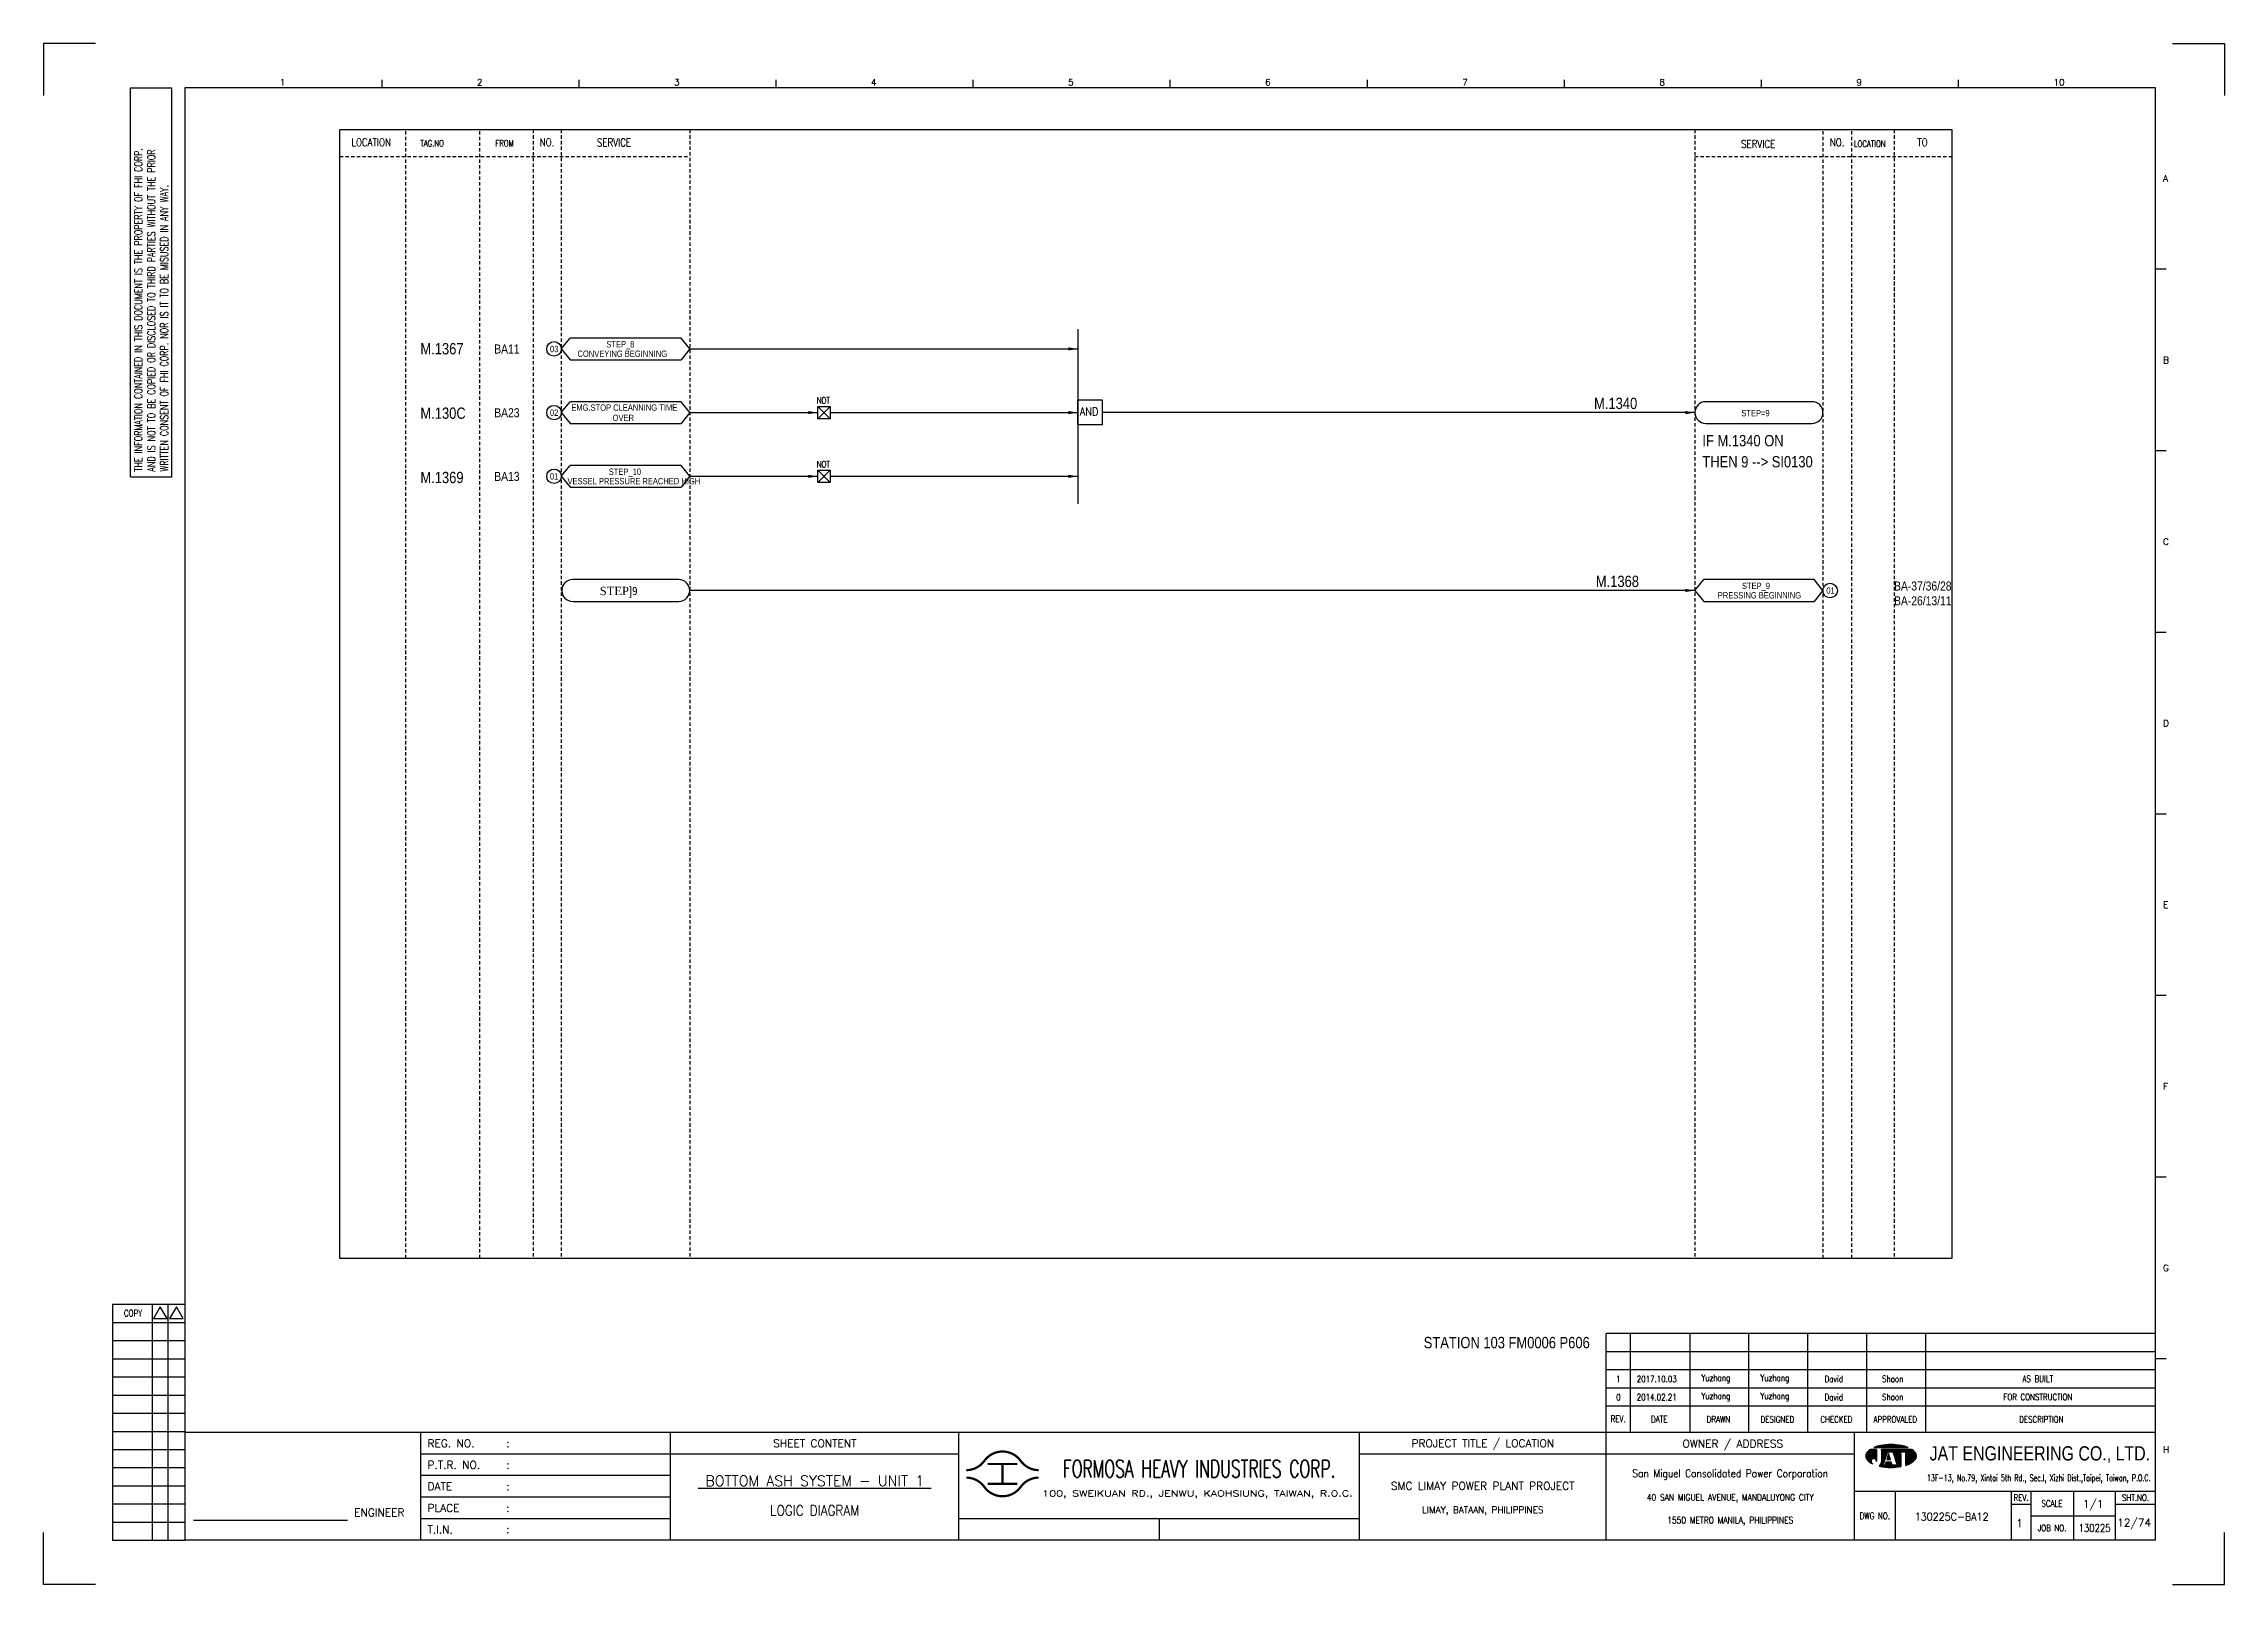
# Model space of a CAD drawing. Extents: x 1470 to 2436, y 472 to 1154.
import ezdxf
from ezdxf.enums import TextEntityAlignment as Align

# ---------------------------------------------------------------- set-up
doc = ezdxf.new("R2010")
doc.units = 0
doc.header["$MEASUREMENT"] = 0
doc.linetypes.add('HIDDEN', pattern=[4, 1.5, -1, 1.5])
doc.layers.get('0').update_dxf_attribs({"linetype": 'CONTINUOUS'})
doc.layers.get('DEFPOINTS').update_dxf_attribs({"linetype": 'CONTINUOUS'})
for name, color, linetype in [('B_DIM', 7, 'CONTINUOUS'), ('CON', 4, 'CONTINUOUS'), ('DCS', 7, 'CONTINUOUS'), ('DIM', 3, 'CONTINUOUS'), ('HID', 2, 'HIDDEN'), ('T', 2, 'CONTINUOUS'), ('TEXT', 7, 'CONTINUOUS'), ('圖框CON', 4, 'CONTINUOUS'), ('圖框DIM', 3, 'CONTINUOUS'), ('框線', 6, 'CONTINUOUS')]:
    doc.layers.add(name, color=color, linetype=linetype)
doc.styles.add('AEH', font='simplex', dxfattribs={"width": 0.8, "bigfont": 'ae'})
doc.styles.add('DAYUKP', font='complex', dxfattribs={"bigfont": 'DAYUKP.SHX'})
doc.styles.add('E2', font='simplex.shx', dxfattribs={"height": 2})
doc.styles.add('E3', font='simplex.shx', dxfattribs={"height": 3})
doc.styles.add('E4', font='simplex.shx', dxfattribs={"height": 4})
doc.styles.add('ROMANS', font='romans', dxfattribs={"width": 0.8})
doc.styles.add('style3', font='ARIALN.TTF')
doc.styles.add('WMF-Arial0', font='arial.ttf')

msp = doc.modelspace()

# ---------------------------------------------------------------- texts
at = {"layer": 'CON', "style": 'ROMANS', "width": 0.8}
for s, p in [('LOCATION', (1614.75, 1110.78)), ('NO.', (1692.65, 1110.78)), ('SERVICE', (1722.3, 1110.71)), ('SERVICE', (2229.11, 1110.02)), ('NO.', (2264.08, 1110.78)), ('TO', (2301.88, 1110.78))]:
    msp.add_text(s, height=3.5, dxfattribs=at).set_placement(p, align=Align.MIDDLE)
at = {"layer": 'CON', "style": 'ROMANS'}
for s, height, width, p in [('TAG.NO', 2.8, 0.8, (1636.49, 1108.13)), ('FROM', 2.8, 0.8, (1669.74, 1108.13)), ('LOCATION', 2.8, 0.8, (2271.51, 1107.88)), ('NOT', 2.8, 0.8, (1812.13, 994.22)), ('AND', 3.5, 0.9, (1928.59, 988.78)), ('NOT', 2.8, 0.8, (1812.13, 966.01))]:
    msp.add_text(s, height=height, dxfattribs=dict(at, width=width)).set_placement(p, align=Align.BOTTOM_LEFT)
at = {"layer": 'CON', "style": 'style3'}
for s, p in [('BA11', (1669.24, 1019.26)), ('BA23', (1669.24, 991.05)), ('BA13', (1669.24, 962.84))]:
    msp.add_text(s, height=4, dxfattribs=at).set_placement(p, align=Align.MIDDLE_LEFT)
for s, p in [('03', (1693.92, 1017.03)), ('CONVEYING BEGINNING', (1706.13, 1014.93)), ('STEP_8', (1718.89, 1019.11)), ('02', (1693.92, 988.82)), ('EMG.STOP CLEANNING TIME ', (1703.39, 991.08)), ('OVER', (1721.69, 986.54)), ('STEP=9', (2221.64, 988.63)), ('STEP_10', (1720, 962.69)), ('01', (1693.92, 960.61)), ('VESSEL PRESSURE REACHED HIGH', (1701.71, 958.51)), ('PRESSING BEGINNING', (2211.21, 907.96)), ('STEP_9', (2221.9, 912.13)), ('01', (2259.29, 910.05))]:
    msp.add_text(s, height=2.8, dxfattribs=at).set_placement(p, align=Align.BOTTOM_LEFT)
for s, p in [('BA-37/36/28', (2289.28, 912.31)), ('BA-26/13/11', (2289.28, 905.76))]:
    msp.add_text(s, height=4, dxfattribs=at).set_placement(p)
at = {"layer": 'CON', "insert": (1715.97, 913.96), "char_height": 3.675, "width": 21.98, "attachment_point": 1, "style": 'style3'}
msp.add_mtext('{\\f@Batang|b0|i0|c0|p18;STEP\\fUniversalMath1 BT|b0|i0|c2|p16;]\\f細明體|b0|i0|c136|p49;9}', dxfattribs=at)
at = {"layer": 'DCS', "linetype": 'ByBlock', "style": 'style3'}
for s, p in [('M.1367', (1636.56, 1016.88)), ('M.1340', (2156.42, 992.68)), ('M.130C', (1636.56, 988.34)), ('IF M.1340 ON', (2204.41, 976.17)), ('THEN 9 --> SI0130', (2204.41, 966.85)), ('M.1369', (1636.56, 959.87)), ('M.1368', (2157.2, 913.87)), ('STATION 103 FM0006 P606', (2080.97, 576.79))]:
    msp.add_text(s, height=5, dxfattribs=at).set_placement(p)
at = {"layer": 'T', "style": 'AEH', "width": 0.8}
for s, height, p in [('1', 2.87, (2167.17, 563.13)), ('2017.10.03', 2.871, (2184.18, 563.16)), ('Yuzhang', 2.871, (2210.37, 563.24)), ('Yuzhang', 2.871, (2236.49, 563.24)), ('David', 2.871, (2262.6, 563.24)), ('Shoon', 2.871, (2288.71, 563.24)), ('AS BUILT', 2.871, (2352.98, 563.24)), ('0', 2.87, (2167.17, 555.09)), ('2014.02.21', 2.871, (2184.18, 555.12)), ('Yuzhang', 2.871, (2210.37, 555.2)), ('Yuzhang', 2.871, (2236.49, 555.2)), ('David', 2.871, (2262.6, 555.2)), ('Shoon', 2.871, (2288.71, 555.2)), ('FOR CONSTRUCTION', 2.8714, (2352.98, 555.2))]:
    msp.add_text(s, height=height, dxfattribs=at).set_placement(p, align=Align.MIDDLE)
at = {"layer": 'TEXT', "color": 2, "style": 'E3', "width": 0.8}
msp.add_text('130225', height=3.446, dxfattribs=at).set_placement((2378.12, 497.18), align=Align.MIDDLE_CENTER)

# ---------------------------------------------------------------- blocks, each defined once
blk = doc.blocks.new('LEADER')
at = {"layer": 'CON'}
blk.add_solid([(0.85, -0.57), (0.85, -1.57), (3.85, -1.07)], dxfattribs=at)
blk = doc.blocks.new('Sht_Cont_T3')
at = {"layer": 'TEXT', "color": 3, "linetype": 'Continuous', "style": 'E4'}
for tag, p in [('$SHT_CONT_L1$', (55.63, 24.91)), ('$SHT_CONT_L2$', (55.63, 16.61)), ('$SHT_CONT_L3$', (55.63, 8.3))]:
    blk.add_attdef(tag, text='', height=4, dxfattribs=at).set_placement(p, align=Align.MIDDLE)
blk = doc.blocks.new('1880-TITLE_BLK')
at = {"layer": 'TEXT', "color": 2, "linetype": 'Continuous', "style": 'E3'}
for tag, p in [('DWG_NO', (736.41, 26.44)), ('REV', (762.59, 23.97)), ('SCALE', (790.95, 31.17)), ('SHT_NO', (806.74, 23.97))]:
    blk.add_attdef(tag, text='', height=3, dxfattribs=at).set_placement(p, align=Align.MIDDLE)
at = {"layer": 'TEXT', "linetype": 'Continuous', "style": 'E2', "width": 0.6}
for tag, p in [('REV_DATE', (418.65, 19.76)), ('APPR_DATE', (492.93, 19.76))]:
    blk.add_attdef(tag, text='', height=2, dxfattribs=at).set_placement(p, align=Align.MIDDLE_LEFT)
blk = doc.blocks.new('1')
at = {"ltscale": 500, "const_width": 0.99}
blk.add_lwpolyline([(1686.83, 57.65, -0.241531), (1678.79, 61.78, 0.512989), (1662.7, 61.78, -0.241531), (1654.66, 57.65, -0.241531)], format="xyb", dxfattribs=at)
for points in [[(1664.14, 60.4), (1677.35, 60.4)], [(1670.74, 60.4), (1670.74, 51.6)], [(1664.14, 51.6), (1677.35, 51.6)]]:
    blk.add_lwpolyline(points, dxfattribs=at)
at = {"const_width": 0.99}
blk.add_lwpolyline([(1686.83, 54.35, 0.241531), (1678.79, 50.22, -0.512989), (1662.7, 50.22, 0.241531), (1654.66, 54.35, 0.241531)], format="xyb", dxfattribs=at)
at = {"layer": 'B_DIM'}
for p, q in [((2181.53, 118.11), (1938.08, 118.11)), ((1938.08, 74.29), (1938.08, 118.11)), ((1948.92, 74.29), (1948.92, 118.11)), ((1975.28, 74.29), (1975.28, 118.11)), ((2001.39, 74.29), (2001.39, 118.11)), ((2027.5, 74.29), (2027.5, 118.11)), ((2053.62, 74.29), (2053.62, 118.11)), ((2079.73, 74.29), (2079.73, 118.11)), ((2181.53, 110.07), (1938.08, 110.07)), ((1938.08, 77.93), (1938.08, 104.33)), ((2181.53, 102.03), (1938.08, 102.03)), ((2181.53, 93.99), (1938.08, 93.99)), ((2181.53, 85.95), (1938.08, 85.95))]:
    blk.add_line(p, q, dxfattribs=at)
at = {"layer": 'CON'}
for points in [[(1523.67, 26.6), (1523.67, 74.29)], [(1651.45, 26.6), (1651.45, 74.29)]]:
    blk.add_lwpolyline(points, dxfattribs=at)
at = {"layer": 'CON', "ltscale": 500}
for points in [[(1523.67, 64.75), (1413.11, 64.75)], [(1651.45, 64.75), (1523.67, 64.75)], [(1523.67, 55.22), (1413.11, 55.22)], [(1523.67, 45.69), (1413.11, 45.69)], [(1523.67, 36.15), (1413.11, 36.15)]]:
    blk.add_lwpolyline(points, dxfattribs=at)
at = {"layer": 'DEFPOINTS'}
for points in [[(1268.99, 689.33), (1246.02, 689.33), (1246.02, 666.36)], [(2189, 689.33), (2211.97, 689.33), (2211.97, 666.36)], [(1268.99, 7.08), (1246.02, 7.08), (1246.02, 30.05)], [(2189, 7.08), (2211.97, 7.08), (2211.97, 30.05)]]:
    blk.add_lwpolyline(points, dxfattribs=at)
at = {"layer": 'DIM'}
for p, q in [((1276.46, 131.12), (1276.46, 26.6)), ((1276.46, 131.12), (1308.62, 131.12)), ((1294.26, 26.6), (1294.26, 131.12)), ((1301.15, 26.6), (1301.15, 131.12)), ((1276.46, 123.08), (1308.62, 123.08)), ((1276.46, 115.04), (1308.62, 115.04)), ((1276.46, 107), (1308.62, 107)), ((1276.46, 98.96), (1308.62, 98.96)), ((1276.46, 90.92), (1308.62, 90.92)), ((1276.46, 82.88), (1308.62, 82.88)), ((1276.46, 74.84), (1308.62, 74.84)), ((1276.46, 66.8), (1308.62, 66.8)), ((1276.46, 58.76), (1308.62, 58.76)), ((1276.46, 50.72), (1308.62, 50.72)), ((1276.46, 42.68), (1308.62, 42.68)), ((1276.46, 34.64), (1308.62, 34.64)), ((1276.46, 26.6), (1308.62, 26.6))]:
    blk.add_line(p, q, dxfattribs=at)
for points in [[(1297.7, 129.98), (1294.72, 124.81), (1300.69, 124.81)], [(1304.83, 129.98), (1301.84, 124.81), (1307.81, 124.81)]]:
    blk.add_lwpolyline(points, close=True, dxfattribs=at)
at = {"layer": 'T', "lineweight": -3}
for p, q in [((2056.73, 67.67), (2071.93, 67.67)), ((2057.91, 66.87), (2055.21, 66.87)), ((2057.91, 66.87), (2057.91, 61.52)), ((2073.45, 66.87), (2060.05, 66.87)), ((2060.05, 66.33), (2060.05, 66.87)), ((2060.05, 66.87), (2060.05, 61.23)), ((2061.8, 63.05), (2060.05, 61.24)), ((2060.85, 59.91), (2062.72, 65.8)), ((2061.65, 59.91), (2060.85, 59.91)), ((2062.08, 61.25), (2061.65, 59.91)), ((2064.44, 61.25), (2062.08, 61.25)), ((2063.26, 65), (2062.41, 62.32)), ((2062.41, 62.32), (2064.1, 62.32)), ((2062.72, 65.8), (2065.13, 65.8)), ((2064.1, 62.32), (2063.26, 65)), ((2063.79, 65.8), (2065.13, 65.8)), ((2064.86, 59.91), (2064.44, 61.25)), ((2067, 59.91), (2064.86, 59.91)), ((2065.13, 65.8), (2067, 59.91)), ((2066.74, 65.8), (2072.62, 65.8)), ((2066.74, 65), (2066.74, 65.8)), ((2068.61, 65), (2066.74, 65)), ((2068.61, 65), (2068.61, 59.21)), ((2072.62, 65), (2070.75, 65)), ((2070.75, 65), (2070.75, 59.74)), ((2072.62, 65.8), (2072.62, 65))]:
    blk.add_line(p, q, dxfattribs=at)
at = {"layer": 'T', "color": 0, "lineweight": -3}
for p, q in [((2056.94, 67.67), (2057.09, 67.82)), ((2057.16, 67.67), (2057.44, 67.95)), ((2057.39, 67.67), (2057.78, 68.07)), ((2057.61, 67.67), (2058.11, 68.18)), ((2057.83, 67.67), (2058.43, 68.27)), ((2058.05, 67.67), (2058.73, 68.35)), ((2058.27, 67.67), (2059.03, 68.43)), ((2058.49, 67.67), (2059.32, 68.49)), ((2058.72, 67.67), (2059.6, 68.55)), ((2058.94, 67.67), (2059.87, 68.6)), ((2059.16, 67.67), (2060.14, 68.65)), ((2059.38, 67.67), (2060.41, 68.7)), ((2059.6, 67.67), (2060.67, 68.74)), ((2059.82, 67.67), (2060.93, 68.77)), ((2060.05, 67.67), (2061.18, 68.81)), ((2060.27, 67.67), (2061.44, 68.84)), ((2060.49, 67.67), (2061.69, 68.87)), ((2060.71, 67.67), (2061.93, 68.89)), ((2060.93, 67.67), (2062.18, 68.91)), ((2061.15, 67.67), (2062.42, 68.93)), ((2061.38, 67.67), (2062.66, 68.95)), ((2061.6, 67.67), (2062.89, 68.97)), ((2061.82, 67.67), (2063.13, 68.98)), ((2062.04, 67.67), (2063.36, 68.99)), ((2062.26, 67.67), (2063.59, 69)), ((2062.48, 67.67), (2063.82, 69)), ((2062.71, 67.67), (2064.04, 69.01)), ((2062.93, 67.67), (2064.27, 69.01)), ((2063.15, 67.67), (2064.49, 69.01)), ((2063.37, 67.67), (2064.71, 69.01)), ((2063.59, 67.67), (2064.92, 69)), ((2063.81, 67.67), (2065.14, 69)), ((2064.04, 67.67), (2065.35, 68.99)), ((2064.26, 67.67), (2065.56, 68.98)), ((2064.48, 67.67), (2065.78, 68.97)), ((2064.7, 67.67), (2065.98, 68.95)), ((2064.92, 67.67), (2066.19, 68.94)), ((2065.14, 67.67), (2066.4, 68.92)), ((2065.37, 67.67), (2066.6, 68.9)), ((2065.59, 67.67), (2066.8, 68.88)), ((2065.81, 67.67), (2067, 68.86)), ((2066.03, 67.67), (2067.2, 68.84)), ((2066.25, 67.67), (2067.4, 68.82)), ((2066.47, 67.67), (2067.6, 68.79)), ((2066.7, 67.67), (2067.79, 68.77)), ((2066.92, 67.67), (2067.98, 68.74)), ((2067.14, 67.67), (2068.18, 68.71)), ((2067.36, 67.67), (2068.37, 68.68)), ((2067.58, 67.67), (2068.56, 68.64)), ((2067.81, 67.67), (2068.75, 68.61)), ((2068.03, 67.67), (2068.93, 68.58)), ((2068.25, 67.67), (2069.12, 68.54)), ((2068.47, 67.67), (2069.3, 68.5)), ((2068.69, 67.67), (2069.48, 68.46)), ((2068.91, 67.67), (2069.66, 68.42)), ((2069.14, 67.67), (2069.84, 68.37)), ((2069.36, 67.67), (2070.01, 68.33)), ((2069.58, 67.67), (2070.19, 68.28)), ((2069.8, 67.67), (2070.36, 68.23)), ((2070.02, 67.67), (2070.53, 68.18)), ((2070.24, 67.67), (2070.7, 68.13)), ((2070.47, 67.67), (2070.87, 68.07)), ((2070.69, 67.67), (2071.03, 68.02)), ((2070.91, 67.67), (2071.2, 67.96)), ((2071.13, 67.67), (2071.36, 67.9)), ((2071.35, 67.67), (2071.52, 67.84)), ((2071.57, 67.67), (2071.68, 67.77)), ((2071.8, 67.67), (2071.83, 67.71)), ((2053.09, 63.82), (2056.14, 66.87)), ((2053.09, 64.04), (2055.92, 66.87)), ((2053.11, 63.62), (2056.36, 66.87)), ((2053.12, 64.29), (2055.7, 66.87)), ((2053.14, 63.43), (2056.58, 66.87)), ((2053.18, 63.25), (2056.8, 66.87)), ((2053.18, 64.57), (2055.47, 66.87)), ((2053.24, 63.08), (2057.03, 66.87)), ((2053.29, 64.91), (2055.25, 66.87)), ((2053.3, 62.92), (2057.25, 66.87)), ((2053.37, 62.77), (2057.47, 66.87)), ((2053.45, 62.63), (2057.69, 66.87)), ((2053.54, 62.5), (2057.91, 66.86)), ((2053.61, 65.45), (2054.47, 66.31)), ((2053.64, 62.37), (2057.91, 66.64)), ((2053.74, 62.25), (2057.91, 66.42)), ((2053.84, 62.14), (2057.91, 66.2)), ((2053.95, 62.02), (2057.91, 65.98)), ((2054.07, 61.91), (2057.91, 65.75)), ((2054.18, 61.8), (2057.91, 65.53)), ((2054.29, 61.7), (2057.91, 65.31)), ((2054.41, 61.59), (2057.91, 65.09)), ((2054.53, 61.49), (2057.91, 64.87)), ((2054.65, 61.39), (2057.91, 64.65)), ((2054.78, 61.29), (2055.59, 62.11)), ((2054.9, 61.2), (2055.48, 61.77)), ((2055.03, 61.11), (2055.46, 61.53)), ((2055.16, 61.01), (2055.47, 61.33)), ((2055.3, 60.93), (2055.52, 61.15)), ((2055.43, 60.84), (2055.59, 60.99)), ((2055.57, 60.76), (2055.67, 60.85)), ((2055.71, 60.67), (2055.76, 60.73)), ((2055.85, 60.59), (2055.88, 60.62)), ((2056, 60.52), (2056, 60.52)), ((2056.12, 62.63), (2057.91, 64.42)), ((2056.14, 60.44), (2056.14, 60.44)), ((2056.46, 62.75), (2057.91, 64.2)), ((2056.7, 62.77), (2057.91, 63.98)), ((2056.9, 62.75), (2057.91, 63.76)), ((2057.08, 62.71), (2057.91, 63.54)), ((2057.23, 62.64), (2057.91, 63.32)), ((2057.37, 62.56), (2057.91, 63.09)), ((2057.5, 62.46), (2057.91, 62.87)), ((2057.61, 62.35), (2057.91, 62.65)), ((2057.7, 62.23), (2057.91, 62.43)), ((2057.79, 62.09), (2057.91, 62.21)), ((2057.85, 61.93), (2057.91, 61.99)), ((2057.89, 61.75), (2057.91, 61.76)), ((2057.91, 61.54), (2057.91, 61.55)), ((2059.09, 59.4), (2061.43, 61.74)), ((2059.28, 59.36), (2061.33, 61.42)), ((2059.46, 59.32), (2061.23, 61.09)), ((2059.64, 59.29), (2061.12, 60.77)), ((2059.83, 59.25), (2061.02, 60.44)), ((2059.86, 60.39), (2061.54, 62.07)), ((2059.98, 60.73), (2061.64, 62.39)), ((2060.02, 59.22), (2060.92, 60.12)), ((2060.03, 61), (2061.74, 62.72)), ((2060.05, 63.24), (2063.68, 66.87)), ((2060.05, 63.46), (2063.46, 66.87)), ((2060.05, 63.68), (2063.23, 66.87)), ((2060.05, 63.9), (2063.01, 66.87)), ((2060.05, 64.13), (2062.79, 66.87)), ((2060.05, 64.35), (2062.57, 66.87)), ((2060.05, 64.57), (2062.35, 66.87)), ((2060.05, 64.79), (2062.13, 66.87)), ((2060.05, 65.01), (2061.9, 66.87)), ((2060.05, 65.23), (2061.68, 66.87)), ((2060.05, 65.46), (2061.46, 66.87)), ((2060.05, 66.12), (2060.79, 66.87)), ((2060.05, 66.34), (2060.57, 66.87)), ((2060.05, 66.56), (2060.35, 66.87)), ((2060.05, 66.79), (2060.13, 66.87)), ((2060.05, 65.68), (2061.24, 66.87)), ((2060.05, 65.9), (2061.02, 66.87)), ((2060.05, 63.02), (2062.67, 65.64)), ((2060.05, 62.8), (2062.57, 65.32)), ((2060.05, 62.57), (2062.47, 64.99)), ((2060.05, 62.35), (2062.36, 64.67)), ((2060.05, 62.13), (2062.26, 64.34)), ((2060.05, 61.91), (2062.16, 64.02)), ((2060.05, 61.69), (2062.05, 63.69)), ((2060.05, 61.46), (2061.95, 63.37)), ((2060.05, 61.24), (2060.05, 61.24)), ((2060.21, 59.19), (2060.93, 59.91)), ((2060.4, 59.16), (2061.15, 59.91)), ((2060.59, 59.13), (2061.38, 59.91)), ((2060.78, 59.1), (2061.6, 59.91)), ((2060.98, 59.07), (2063.16, 61.25)), ((2061.17, 59.04), (2063.38, 61.25)), ((2061.37, 59.02), (2063.6, 61.25)), ((2061.57, 59), (2063.82, 61.25)), ((2061.68, 59.99), (2062.94, 61.25)), ((2061.77, 58.97), (2064.04, 61.25)), ((2061.78, 60.32), (2062.71, 61.25)), ((2061.88, 60.64), (2062.49, 61.25)), ((2061.97, 58.95), (2064.27, 61.25)), ((2061.99, 60.96), (2062.27, 61.25)), ((2062.17, 58.94), (2064.45, 61.21)), ((2062.38, 58.92), (2064.51, 61.05)), ((2062.45, 62.32), (2063.71, 63.57)), ((2062.5, 62.58), (2063.65, 63.74)), ((2062.58, 58.9), (2064.56, 60.88)), ((2062.6, 62.91), (2063.6, 63.91)), ((2062.68, 62.32), (2063.76, 63.4)), ((2062.7, 63.23), (2063.55, 64.08)), ((2062.79, 58.89), (2064.61, 60.71)), ((2062.8, 63.56), (2063.49, 64.25)), ((2062.83, 65.8), (2063.9, 66.87)), ((2062.9, 62.32), (2063.81, 63.24)), ((2062.91, 63.88), (2063.44, 64.42)), ((2063, 58.88), (2064.67, 60.54)), ((2063.01, 64.2), (2063.39, 64.58)), ((2063.05, 65.8), (2064.12, 66.87)), ((2063.11, 64.53), (2063.33, 64.75)), ((2063.12, 62.32), (2063.87, 63.07)), ((2063.21, 64.85), (2063.28, 64.92)), ((2063.21, 58.87), (2064.72, 60.37)), ((2063.27, 65.8), (2064.34, 66.87)), ((2063.34, 62.32), (2063.92, 62.9)), ((2063.43, 58.86), (2064.77, 60.2)), ((2063.49, 65.8), (2064.56, 66.87)), ((2063.56, 62.32), (2063.97, 62.73)), ((2063.64, 58.85), (2064.82, 60.03)), ((2063.72, 65.8), (2064.79, 66.87)), ((2063.78, 62.32), (2064.03, 62.56)), ((2063.86, 58.85), (2064.92, 59.91)), ((2063.94, 65.8), (2065.01, 66.87)), ((2064.01, 62.32), (2064.08, 62.39)), ((2064.08, 58.84), (2065.15, 59.91)), ((2064.16, 65.8), (2065.23, 66.87)), ((2064.3, 58.84), (2065.37, 59.91)), ((2064.38, 65.8), (2065.45, 66.87)), ((2064.52, 58.84), (2065.59, 59.91)), ((2064.6, 65.8), (2065.67, 66.87)), ((2064.74, 58.85), (2065.81, 59.91)), ((2064.82, 65.8), (2065.89, 66.87)), ((2064.97, 58.85), (2066.03, 59.91)), ((2065.05, 65.8), (2066.12, 66.87)), ((2065.16, 65.69), (2066.34, 66.87)), ((2065.2, 58.86), (2066.25, 59.91)), ((2065.22, 65.53), (2066.56, 66.87)), ((2065.27, 65.36), (2066.78, 66.87)), ((2065.32, 65.19), (2067, 66.87)), ((2065.38, 65.02), (2067.22, 66.87)), ((2065.43, 64.85), (2067.45, 66.87)), ((2065.43, 58.87), (2066.48, 59.91)), ((2065.48, 64.69), (2067.67, 66.87)), ((2065.54, 64.52), (2066.74, 65.71)), ((2065.59, 64.35), (2066.74, 65.49)), ((2065.65, 64.18), (2066.74, 65.27)), ((2065.66, 58.88), (2066.7, 59.91)), ((2065.7, 64.01), (2066.74, 65.05)), ((2065.75, 63.84), (2066.9, 65)), ((2065.81, 63.68), (2067.12, 65)), ((2065.86, 63.51), (2067.35, 65)), ((2065.9, 58.89), (2066.92, 59.91)), ((2065.91, 63.34), (2067.57, 65)), ((2065.97, 63.17), (2067.79, 65)), ((2066.02, 63), (2068.01, 65)), ((2066.07, 62.84), (2068.23, 65)), ((2066.13, 62.67), (2068.46, 65)), ((2066.14, 58.91), (2068.61, 61.38)), ((2066.18, 62.5), (2068.61, 64.93)), ((2066.23, 62.33), (2068.61, 64.71)), ((2066.29, 62.16), (2068.61, 64.48)), ((2066.34, 61.99), (2068.61, 64.26)), ((2066.38, 58.93), (2068.61, 61.16)), ((2066.39, 61.83), (2068.61, 64.04)), ((2066.45, 61.66), (2068.61, 63.82)), ((2066.5, 61.49), (2068.61, 63.6)), ((2066.56, 61.32), (2068.61, 63.38)), ((2066.61, 61.15), (2068.61, 63.15)), ((2066.62, 58.95), (2068.61, 60.94)), ((2066.66, 60.99), (2068.61, 62.93)), ((2066.72, 60.82), (2068.61, 62.71)), ((2066.77, 60.65), (2068.61, 62.49)), ((2066.82, 65.8), (2067.89, 66.87)), ((2066.82, 60.48), (2068.61, 62.27)), ((2066.87, 58.97), (2068.61, 60.72)), ((2066.88, 60.31), (2068.61, 62.05)), ((2066.93, 60.14), (2068.61, 61.82)), ((2066.98, 59.98), (2068.61, 61.6)), ((2067.04, 65.8), (2068.11, 66.87)), ((2067.11, 59), (2068.61, 60.49)), ((2067.26, 65.8), (2068.33, 66.87)), ((2067.37, 59.03), (2068.61, 60.27)), ((2067.48, 65.8), (2068.55, 66.87)), ((2067.62, 59.06), (2068.61, 60.05)), ((2067.71, 65.8), (2068.78, 66.87)), ((2067.88, 59.1), (2068.61, 59.83)), ((2067.93, 65.8), (2069, 66.87)), ((2068.14, 59.14), (2068.61, 59.61)), ((2068.15, 65.8), (2069.22, 66.87)), ((2068.37, 65.8), (2069.44, 66.87)), ((2068.4, 59.18), (2068.61, 59.38)), ((2068.59, 65.8), (2069.66, 66.87)), ((2068.81, 65.8), (2069.88, 66.87)), ((2069.04, 65.8), (2070.11, 66.87)), ((2069.26, 65.8), (2070.33, 66.87)), ((2069.48, 65.8), (2070.55, 66.87)), ((2069.7, 65.8), (2070.77, 66.87)), ((2069.92, 65.8), (2070.99, 66.87)), ((2070.14, 65.8), (2071.21, 66.87)), ((2070.37, 65.8), (2071.44, 66.87)), ((2070.59, 65.8), (2071.66, 66.87)), ((2070.75, 63.08), (2074.07, 66.4)), ((2070.75, 62.86), (2074.19, 66.3)), ((2070.75, 62.63), (2074.31, 66.2)), ((2070.75, 62.41), (2074.43, 66.09)), ((2070.75, 62.19), (2074.54, 65.98)), ((2070.75, 61.97), (2074.66, 65.87)), ((2070.75, 61.75), (2074.77, 65.76)), ((2070.75, 61.53), (2074.87, 65.65)), ((2070.75, 61.3), (2074.98, 65.53)), ((2070.75, 61.08), (2075.08, 65.41)), ((2070.75, 60.86), (2075.17, 65.28)), ((2070.75, 60.64), (2075.25, 65.14)), ((2070.75, 63.96), (2071.78, 65)), ((2070.75, 63.74), (2072, 65)), ((2070.75, 63.52), (2072.22, 65)), ((2070.75, 63.3), (2072.45, 65)), ((2070.75, 64.41), (2071.34, 65)), ((2070.75, 64.19), (2071.56, 65)), ((2070.75, 64.85), (2070.89, 65)), ((2070.75, 64.63), (2071.12, 65)), ((2070.75, 60.42), (2075.33, 64.99)), ((2070.75, 60.2), (2075.39, 64.84)), ((2070.75, 59.97), (2075.45, 64.67)), ((2070.75, 59.75), (2075.5, 64.5)), ((2070.81, 65.8), (2071.88, 66.87)), ((2071.03, 65.8), (2072.1, 66.87)), ((2071.07, 59.85), (2075.53, 64.32)), ((2071.25, 65.8), (2072.32, 66.87)), ((2071.42, 59.97), (2075.56, 64.12)), ((2071.47, 65.8), (2072.54, 66.87)), ((2071.7, 65.8), (2072.77, 66.87)), ((2071.78, 60.12), (2075.57, 63.9)), ((2071.92, 65.8), (2072.99, 66.87)), ((2072.14, 65.8), (2073.21, 66.87)), ((2072.17, 60.28), (2075.55, 63.67)), ((2072.36, 65.8), (2073.43, 66.87)), ((2072.58, 65.8), (2073.57, 66.78)), ((2072.59, 60.48), (2075.51, 63.4)), ((2072.62, 65.62), (2073.7, 66.69)), ((2072.62, 65.39), (2073.83, 66.6)), ((2072.62, 65.17), (2073.95, 66.5)), ((2073.08, 60.75), (2075.42, 63.1)), ((2073.74, 61.19), (2075.24, 62.69))]:
    blk.add_line(p, q, dxfattribs=at)
at = {"layer": 'T', "lineweight": -3}
for centre, major_axis, start_param, end_param in [((2062.5, 54), (-10.49, 10.49), 5.683021, 5.897183), ((2064.33, 44.23), (-17.52, 17.52), 5.497787, 5.683021), ((2064.33, 44.23), (17.52, 17.52), 0.600164, 0.785398), ((2066.16, 54), (10.49, 10.49), 0.386002, 0.600164), ((2055.58, 63.92), (1.76, 1.76), 1.614811, 2.356194), ((2055.58, 63.92), (-1.76, 1.76), 0.785398, 1.526782), ((2059.72, 60.14), (-5.73, 5.73), 6.088179, 6.3272), ((2059.72, 67.71), (5.73, 5.73), 3.097578, 3.478972), ((2056.68, 61.54), (-0.868, 0.868), 3.906164, 8.245601), ((2057.88, 61.28), (1.53, 1.53), 4.470635, 5.546585), ((2064.33, 83.62), (17.52, 17.52), 3.710226, 3.926991), ((2064.33, 83.62), (17.52, 17.52), 3.926991, 4.100643), ((2066.16, 73.85), (-10.49, 10.49), 2.670765, 2.781027), ((2068.93, 67.71), (-5.73, 5.73), 2.781027, 3.185607), ((2068.93, 60.14), (-5.73, 5.73), 4.668374, 4.907395), ((2073.07, 63.92), (-1.76, 1.76), 3.926991, 4.668374), ((2073.07, 63.92), (1.76, 1.76), 4.756403, 5.497787)]:
    blk.add_ellipse(centre, major_axis=major_axis, ratio=1, start_param=start_param, end_param=end_param, dxfattribs=at)
at = {"layer": '圖框CON'}
for p, q in [((1284.5, 669.81), (1302.87, 669.81)), ((1284.5, 497.52), (1284.5, 669.81)), ((1302.87, 497.52), (1302.87, 669.81)), ((1395.91, 669.85), (1395.91, 673.29)), ((1483.2, 669.85), (1483.2, 673.29)), ((1570.49, 669.85), (1570.49, 673.29)), ((1657.78, 669.85), (1657.78, 673.29)), ((1745.08, 669.85), (1745.08, 673.29)), ((1832.37, 669.85), (1832.37, 673.29)), ((1919.66, 669.85), (1919.66, 673.29)), ((2006.95, 669.85), (2006.95, 673.29)), ((2094.24, 669.85), (2094.24, 673.29)), ((2186.14, 589.41), (2181.53, 589.41)), ((2186.14, 509.01), (2181.53, 509.01)), ((1284.5, 497.52), (1302.87, 497.52)), ((2186.14, 428.61), (2181.53, 428.61)), ((2186.14, 348.2), (2181.53, 348.2)), ((2186.14, 267.8), (2181.53, 267.8)), ((2186.14, 187.4), (2181.53, 187.4)), ((2186.14, 107), (2181.53, 107)), ((2048.1, 48.3), (2181.53, 48.3)), ((2066.14, 48.3), (2066.14, 26.6)), ((2117.55, 48.3), (2117.55, 26.6)), ((2117.55, 42.62), (2126.28, 42.62)), ((2126.28, 48.3), (2126.28, 26.6)), ((2145.25, 26.6), (2145.25, 48.3)), ((2163.72, 26.6), (2163.72, 48.3)), ((2163.72, 42.62), (2181.53, 42.62)), ((1740.17, 36.15), (1740.17, 26.6)), ((2126.28, 37.45), (2163.72, 37.45))]:
    blk.add_line(p, q, dxfattribs=at)
for points in [[(1413.11, 26.6), (1413.11, 74.29)], [(1828.89, 26.6), (1828.89, 74.29)], [(1938.08, 26.6), (1938.08, 74.29)], [(2048.1, 26.6), (2048.1, 74.29)], [(2048.1, 64.75), (1828.89, 64.75)], [(1828.89, 36.15), (1802.67, 36.15), (1651.45, 36.15)]]:
    blk.add_lwpolyline(points, dxfattribs=at)
at = {"layer": '圖框DIM'}
blk.add_line((1312.36, 35.55), (1380.65, 35.55), dxfattribs=at)
at = {"layer": '框線'}
for p, q in [((1308.62, 669.81), (1308.62, 26.6)), ((2181.53, 669.81), (1308.62, 669.81)), ((2181.53, 26.6), (2181.53, 669.81)), ((2181.53, 74.29), (1308.62, 74.29)), ((2181.53, 26.6), (1308.62, 26.6))]:
    blk.add_line(p, q, dxfattribs=at)
at = {"style": 'DAYUKP'}
for s, height, p in [('1', 2.87, (1350.64, 670.78)), ('2', 2.87, (1437.93, 670.78)), ('3', 2.87, (1525.22, 670.78)), ('4', 2.87, (1612.51, 670.78)), ('5', 2.87, (1699.8, 670.78)), ('6', 2.87, (1787.1, 670.78)), ('7', 2.87, (1874.39, 670.78)), ('8', 2.87, (1961.68, 670.78)), ('9', 2.87, (2048.97, 670.78)), ('10', 2.871, (2136.26, 670.78))]:
    blk.add_text(s, height=height, dxfattribs=at).set_placement(p)
for s, p in [('A', (2184.79, 629.6)), ('B', (2184.79, 549.2)), ('C', (2184.79, 468.8)), ('D', (2184.79, 388.39)), ('E', (2184.79, 307.99)), ('F', (2184.79, 227.59)), ('G', (2184.79, 147.19)), ('H', (2184.79, 66.79))]:
    blk.add_text(s, height=2.87, dxfattribs=at).set_placement(p, align=Align.MIDDLE_LEFT)
at = {"style": 'WMF-Arial0', "width": 0.8}
blk.add_text('JAT ENGINEERING CO., LTD.', height=6.3172, dxfattribs=at).set_placement((2130.24, 64.55), align=Align.MIDDLE)
at = {"color": 90, "ltscale": 500, "style": 'ROMANS', "width": 0.65}
blk.add_text('FORMOSA HEAVY INDUSTRIES CORP.', height=7.7366, dxfattribs=at).set_placement((1757.9, 58.28), align=Align.MIDDLE)
at = {"color": 2, "ltscale": 500, "style": 'ROMANS', "width": 0.85}
blk.add_text('San Miguel Consolidated Power Corporation', height=3.4457, dxfattribs=at).set_placement((1993.09, 56.23), align=Align.MIDDLE_CENTER)
at = {"color": 2, "ltscale": 500, "style": 'ROMANS'}
for s, height, p in [('SMC LIMAY POWER PLANT PROJECT', 3.4457, (1883.48, 50.7)), ('LIMAY, BATAAN, PHILIPPINES', 2.8714, (1883.48, 40.08))]:
    blk.add_text(s, height=height, dxfattribs=at).set_placement(p, align=Align.MIDDLE_CENTER)
at = {"color": 4, "ltscale": 500, "style": 'ROMANS', "width": 0.85}
for s, p in [('40 SAN MIGUEL AVENUE, MANDALUYONG CITY', (1993.09, 45.61)), ('1550 METRO MANILA, PHILIPPINES', (1993.09, 35.51))]:
    blk.add_text(s, height=2.8714, dxfattribs=at).set_placement(p, align=Align.MIDDLE_CENTER)
at = {"layer": 'B_DIM', "style": 'AEH', "width": 0.8}
for s, height, p in [('REV.', 2.871, (1943.45, 80.37)), ('DATE', 2.871, (1961.68, 80.21)), ('DRAWN', 2.871, (1987.87, 80.12)), ('DESIGNED', 2.871, (2013.98, 80.12)), ('CHECKED', 2.871, (2040.1, 80.12)), ('APPROVALED', 2.871, (2066.21, 80.12)), ('DESCRIPTION', 2.8714, (2130.87, 80.12))]:
    blk.add_text(s, height=height, dxfattribs=at).set_placement(p, align=Align.MIDDLE)
at = {"layer": 'DIM', "style": 'ROMANS', "width": 0.75}
for s, p in [('THE INFORMATION CONTAINED IN THIS DOCUMENT IS THE PROPERTY OF FHI CORP.', (1287.94, 499.82)), ('AND IS NOT TO BE COPIED OR DISCLOSED TO THIRD PARTIES WITHOUT THE PRIOR', (1293.68, 499.82)), ('WRITTEN CONSENT OF FHI CORP. NOR IS IT TO BE MISUSED IN ANY WAY.', (1299.43, 499.82))]:
    blk.add_text(s, height=3.4457, rotation=90, dxfattribs=at).set_placement(p, align=Align.MIDDLE_LEFT)
at = {"layer": 'DIM', "style": 'ROMANS', "width": 0.8}
blk.add_text('COPY', height=2.871, dxfattribs=at).set_placement((1285.64, 127.16), align=Align.MIDDLE)
at = {"layer": 'HID', "ltscale": 500, "style": 'ROMANS'}
for s, height, p in [('REG. NO.', 3.446, (1416.1, 69.52)), (':', 3.45, (1450.9, 69.52)), ('P.T.R. NO.', 3.446, (1416.1, 59.99)), (':', 3.45, (1450.9, 59.99)), ('DATE', 3.446, (1416.1, 50.45)), (':', 3.45, (1450.9, 50.45)), ('PLACE', 3.446, (1416.1, 40.92)), (':', 3.45, (1450.9, 40.92)), ('T.I.N.', 3.446, (1416.1, 31.37)), (':', 3.45, (1450.9, 31.39))]:
    blk.add_text(s, height=height, dxfattribs=at).set_placement(p, align=Align.MIDDLE_LEFT)
for s, p in [('SHEET CONTENT', (1587.56, 69.52)), ('PROJECT TITLE / LOCATION', (1883.48, 69.28)), ('OWNER / ADDRESS', (1994.25, 69.12))]:
    blk.add_text(s, height=3.4457, dxfattribs=at).set_placement(p, align=Align.MIDDLE)
at = {"layer": 'HID', "style": 'ROMANS', "width": 1.216198}
blk.add_text('100, SWEIKUAN RD., JENWU, KAOHSIUNG, TAIWAN, R.O.C.', height=2.5897, dxfattribs=at).set_placement((1688.31, 46.06), (1825.84, 46.06), align=Align.FIT)
at = {"layer": 'HID', "style": 'ROMANS'}
blk.add_text('ENGINEER', height=3.446, dxfattribs=at).set_placement((1394.71, 37.18), align=Align.CENTER)
at = {"layer": 'HID', "color": 7, "style": 'ROMANS', "width": 0.8}
for s, p in [('DWG NO.', (2057.12, 37.45)), ('REV.', (2121.92, 45.46)), ('SCALE', (2135.64, 42.87)), ('SHT.NO.', (2172.62, 45.46)), ('JOB NO.', (2135.64, 32.03))]:
    blk.add_text(s, height=2.871, dxfattribs=at).set_placement(p, align=Align.MIDDLE)
at = {"layer": 'T', "color": 2, "ltscale": 500, "style": 'ROMANS', "width": 0.65}
blk.add_text('13F-13, No.79, Xintai 5th Rd., Sec.I, Xizhi Dist.,Taipei, Taiwan, P.O.C.', height=2.8714, dxfattribs=at).set_placement((2129.74, 52.81), align=Align.CENTER)

# ---------------------------------------------------------------- linework, layer by layer
at = {"layer": 'CON', "color": 6}
for p, q in [((1698.95, 1019.31), (1702.85, 1024.13)), ((1751.98, 1024.13), (1702.85, 1024.13)), ((1755.88, 1019.31), (1751.98, 1024.13)), ((1927.79, 1028.03), (1927.79, 950.74)), ((1698.95, 1019.31), (1702.85, 1014.5)), ((1702.85, 1014.5), (1751.98, 1014.5)), ((1755.88, 1019.31), (1751.98, 1014.5)), ((1698.95, 991.1), (1702.85, 995.92)), ((1751.98, 995.92), (1702.85, 995.92)), ((1755.88, 991.1), (1751.98, 995.92)), ((1927.79, 985.62), (1927.79, 996.58)), ((1938.66, 996.58), (1927.79, 996.58)), ((1938.66, 985.62), (1938.66, 996.58)), ((2252.96, 995.92), (2205.9, 995.92)), ((1698.95, 991.1), (1702.85, 986.28)), ((1702.85, 986.28), (1751.98, 986.28)), ((1755.88, 991.1), (1751.98, 986.28)), ((1812.53, 988.37), (1812.53, 993.83)), ((1817.99, 993.83), (1812.53, 988.37)), ((1812.53, 993.83), (1817.99, 988.37)), ((1812.53, 993.83), (1817.99, 993.83)), ((1817.99, 988.37), (1812.53, 988.37)), ((1817.99, 993.83), (1817.99, 988.37)), ((1938.66, 985.62), (1927.79, 985.62)), ((2205.9, 986.28), (2252.96, 986.28)), ((1698.95, 962.89), (1702.85, 967.71)), ((1751.98, 967.71), (1702.85, 967.71)), ((1755.88, 962.89), (1751.98, 967.71)), ((1698.95, 962.89), (1702.85, 958.07)), ((1702.85, 958.07), (1751.98, 958.07)), ((1755.88, 962.89), (1751.98, 958.07)), ((1812.53, 965.62), (1817.99, 965.62)), ((1812.53, 965.62), (1817.99, 960.16)), ((1817.99, 965.62), (1812.53, 960.16)), ((1812.53, 960.16), (1812.53, 965.62)), ((1817.99, 960.16), (1812.53, 960.16)), ((1817.99, 965.62), (1817.99, 960.16)), ((1751.06, 917.15), (1704, 917.15)), ((2201.08, 912.34), (2204.98, 917.15)), ((2201.08, 912.34), (2204.98, 907.52)), ((2253.88, 917.15), (2204.98, 917.15)), ((2257.78, 912.34), (2253.88, 917.15)), ((2257.78, 912.34), (2253.88, 907.52)), ((1704, 907.52), (1751.06, 907.52)), ((2204.98, 907.52), (2253.88, 907.52))]:
    msp.add_line(p, q, dxfattribs=at)
at = {"layer": 'CON'}
for p, q in [((1755.88, 1019.31), (1927.79, 1019.31)), ((1755.88, 991.1), (1812.53, 991.1)), ((1817.99, 991.1), (1927.79, 991.1)), ((2201.08, 991.1), (1938.66, 991.1)), ((1755.88, 962.89), (1812.53, 962.89)), ((1817.99, 962.89), (1927.79, 962.89)), ((2201.08, 912.34), (1755.65, 912.34))]:
    msp.add_line(p, q, dxfattribs=at)
msp.add_lwpolyline([(1600.83, 1116.39), (2314.83, 1116.39), (2314.83, 616.58), (1600.83, 616.58)], close=True, dxfattribs=at)
for centre in [(1695.73, 1019.31), (1695.73, 991.1), (1695.73, 962.89), (2260.96, 912.3)]:
    msp.add_circle(centre, 3.21, dxfattribs=at)
at = {"layer": 'CON', "color": 6}
for centre, start, end in [((2205.9, 991.1), 90, 270), ((2252.96, 991.1), 270, 90), ((1704, 912.34), 90, 270), ((1751.06, 912.34), 270, 90)]:
    msp.add_arc(centre, 4.82, start, end, dxfattribs=at)
at = {"layer": 'HID'}
for p, q in [((1629.88, 1115.69), (1629.88, 616.58)), ((1662.8, 1115.69), (1662.8, 616.58)), ((1686.52, 1116.39), (1686.52, 616.56)), ((1698.95, 1116.39), (1698.95, 616.56)), ((1755.88, 1116.39), (1755.88, 616.58)), ((2201.08, 1116.39), (2201.08, 616.58)), ((2257.78, 1115.69), (2257.78, 616.58)), ((2270.38, 1115.69), (2270.38, 616.58)), ((2289.28, 1116.39), (2289.28, 616.58)), ((1600.83, 1104.48), (1755.88, 1104.48)), ((2201.08, 1104.48), (2314.83, 1104.48)), ((2289.28, 1054.08), (2289.28, 1041.48))]:
    msp.add_line(p, q, dxfattribs=at)

# ---------------------------------------------------------------- block references
msp.add_blockref('1', (223.64, 465.15))
at = {"layer": 'CON', "xscale": 1.4, "yscale": 1.4, "zscale": 1.4}
for p in [(1922.4, 1020.8), (1807.14, 992.59), (1922.4, 992.59), (2195.69, 992.59), (1807.14, 964.38), (1922.4, 964.38), (2195.69, 913.83)]:
    msp.add_blockref('LEADER', p, dxfattribs=at)
at = {"layer": 'TEXT', "color": 0}
ref = msp.add_blockref('Sht_Cont_T3', (1747.31, 491.75), dxfattribs=dict(at, xscale=1.148576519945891, yscale=1.148576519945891, zscale=1.148576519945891))
ref.add_attrib('$SHT_CONT_L1$', '%%U BOTTOM ASH SYSTEM - UNIT 1 ', dxfattribs={"color": 3, "linetype": 'Continuous', "height": 4.5943, "style": 'E4'}).set_placement((1811.2, 520.37), align=Align.TOP_CENTER)
ref.add_attrib('$SHT_CONT_L3$', 'LOGIC DIAGRAM', dxfattribs={"color": 3, "linetype": 'Continuous', "height": 4.5943, "style": 'E4', "width": 0.85}).set_placement((1811.2, 501.29), align=Align.BOTTOM_CENTER)
ref = msp.add_blockref('1880-TITLE_BLK', (1468.99, 471.81), dxfattribs=dict(at, xscale=1.148576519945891, yscale=1.148576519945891, zscale=1.148576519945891))
ref.add_attrib('DWG_NO', '130225C-BA12', dxfattribs={"color": 2, "linetype": 'Continuous', "height": 3.4457, "style": 'E3', "width": 0.9}).set_placement((2314.81, 502.18), align=Align.MIDDLE)
ref.add_attrib('REV', '1', dxfattribs={"color": 2, "linetype": 'Continuous', "height": 3.45, "style": 'E3'}).set_placement((2344.88, 499.35), align=Align.MIDDLE)
ref.add_attrib('SCALE', '1/1', dxfattribs={"color": 2, "linetype": 'Continuous', "height": 3.446, "style": 'E3'}).set_placement((2377.45, 507.61), align=Align.MIDDLE)
ref.add_attrib('SHT_NO', '12/74', dxfattribs={"color": 2, "linetype": 'Continuous', "height": 3.446, "style": 'E3'}).set_placement((2395.59, 499.35), align=Align.MIDDLE)

msp.set_redraw_order([(e.dxf.handle, doc.entitydb.next_handle()) for e in msp.query("TEXT MTEXT ATTDEF DIMENSION ARC_DIMENSION")])  # texts and dimensions are drawn at this point

doc.saveas('drawing.dxf')
